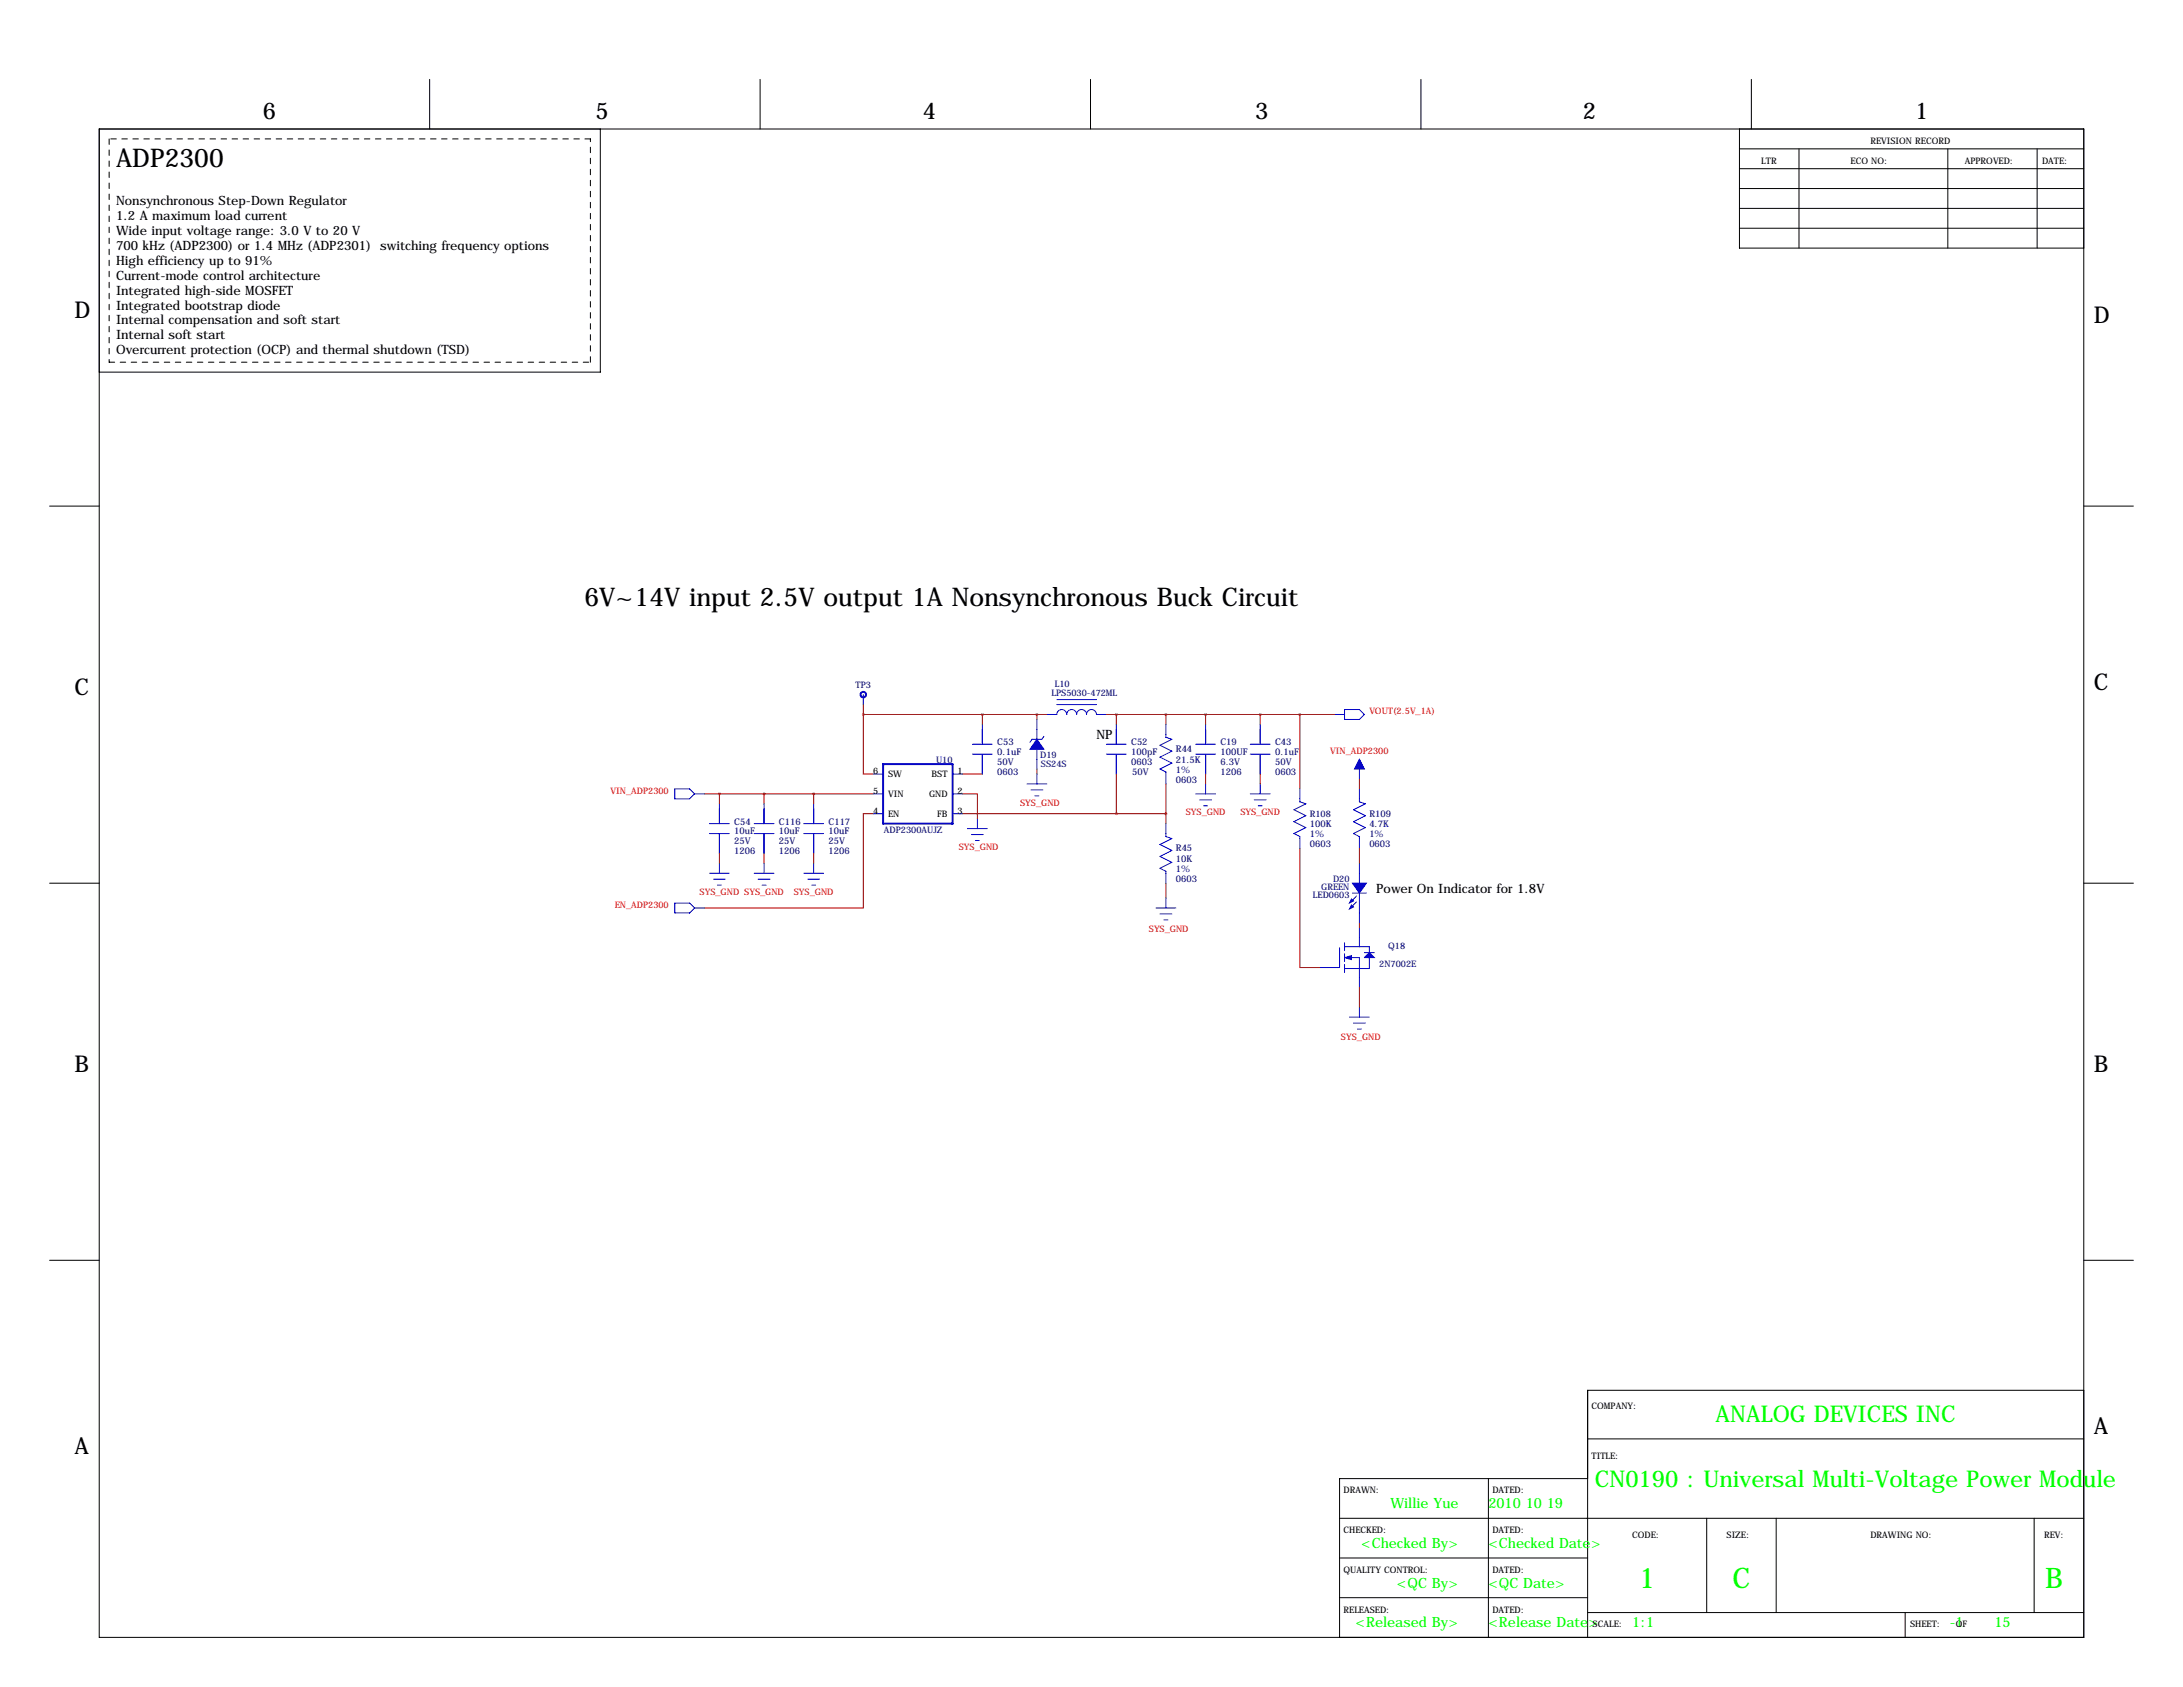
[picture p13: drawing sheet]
<svg xmlns="http://www.w3.org/2000/svg" width="559mm" height="432mm" viewBox="0 0 559 432" stroke-linecap="round" stroke-linejoin="round" font-family="sans-serif">
<defs><g id="words">
<g font-size="7.3" fill="#0f0">
<text x="419.6" y="406.4">1</text>
<text x="443.5" y="406.4">C</text>
<text x="523.5" y="406.4">B</text>
</g>
<g font-size="6.6">
<text x="29.7" y="42.7">ADP2300</text>
<text x="149.6" y="155.2">6V~14V input 2.5V output 1A Nonsynchronous Buck Circuit</text>
</g>
<g font-size="5.9">
<text x="67.3" y="30.5">6</text>
<text x="152.4" y="30.5">5</text>
<text x="236.2" y="30.5">4</text>
<text x="321.3" y="30.5">3</text>
<text x="405.1" y="30.5">2</text>
<text x="490.2" y="30.5">1</text>
<text x="19" y="81.3">D</text>
<text x="535.9" y="82.6">D</text>
<text x="19" y="177.8">C</text>
<text x="535.9" y="176.5">C</text>
<text x="19" y="274.3">B</text>
<text x="535.9" y="274.3">B</text>
<text x="535.9" y="367">A</text>
<text x="19" y="372.1">A</text>
</g>
<g font-size="5.9" fill="#0f0">
<text x="439.2" y="364">ANALOG DEVICES INC</text>
<text x="408.3" y="380.5">CN0190 : Universal Multi-Voltage Power Module</text>
</g>
<g font-size="3.6" fill="#0f0">
<text x="355.9" y="386.1">Willie Yue</text>
<text x="381" y="386.1">2010 10 19</text>
<text x="348.4" y="396.2">&lt;Checked By&gt;</text>
<text x="381" y="396.2">&lt;Checked Date&gt;</text>
<text x="357.6" y="406.4">&lt;QC By&gt;</text>
<text x="381" y="406.4">&lt;QC Date&gt;</text>
<text x="347" y="416.6">&lt;Released By&gt;</text>
<text x="381" y="416.6">&lt;Release Date&gt;</text>
<text x="417.8" y="416.6">1:1</text>
<text x="499.1" y="416.6">-1</text>
<text x="510.5" y="416.6">15</text>
</g>
<g font-size="3.3">
<text x="29.7" y="52.6">Nonsynchronous Step-Down Regulator</text>
<text x="29.7" y="56.4">1.2 A maximum load current</text>
<text x="29.7" y="60.2">Wide input voltage range: 3.0 V to 20 V</text>
<text x="29.7" y="64">700 kHz (ADP2300) or 1.4 MHz (ADP2301) switching frequency options</text>
<text x="29.7" y="67.8">High efficiency up to 91%</text>
<text x="29.7" y="71.6">Current-mode control architecture</text>
<text x="29.7" y="75.4">Integrated high-side MOSFET</text>
<text x="29.7" y="79.2">Integrated bootstrap diode</text>
<text x="29.7" y="83.1">Internal compensation and soft start</text>
<text x="29.7" y="86.9">Internal soft start</text>
<text x="29.7" y="90.7">Overcurrent protection (OCP) and thermal shutdown (TSD)</text>
<text x="280.7" y="189.2">NP</text>
<text x="352.3" y="228.6">Power On Indicator for 1.8V</text>
</g>
<g font-size="2.4" fill="#000080">
<text x="255.3" y="190.8">C53</text>
<text x="289.6" y="190.8">C52</text>
<text x="312.4" y="190.8">C19</text>
<text x="326.4" y="190.8">C43</text>
<text x="255.3" y="193.2">0.1uF</text>
<text x="255.3" y="195.7">50V</text>
<text x="289.6" y="193.2">100pF</text>
<text x="289.6" y="195.7">0603</text>
<text x="301" y="192.5">R44</text>
<text x="301" y="195.2">21.5K</text>
<text x="301" y="197.7">1%</text>
<text x="312.4" y="193.2">100UF</text>
<text x="312.4" y="195.7">6.3V</text>
<text x="326.4" y="193.2">0.1uF</text>
<text x="326.4" y="195.7">50V</text>
<text x="255.3" y="198.3">0603</text>
<text x="289.8" y="198.3">50V</text>
<text x="301" y="200.3">0603</text>
<text x="312.4" y="198.3">1206</text>
<text x="326.4" y="198.3">0603</text>
<text x="350.5" y="209">R109</text>
<text x="188" y="211.1">C54</text>
<text x="188" y="213.5">10uF</text>
<text x="199.4" y="211.1">C116</text>
<text x="199.4" y="213.5">10uF</text>
<text x="212.1" y="211.1">C117</text>
<text x="212.1" y="213.5">10uF</text>
<text x="335.3" y="211.7">100K</text>
<text x="335.3" y="214.3">1%</text>
<text x="350.5" y="211.7">4.7K</text>
<text x="350.5" y="214.3">1%</text>
<text x="188" y="216">25V</text>
<text x="188" y="218.6">1206</text>
<text x="199.4" y="216">25V</text>
<text x="199.4" y="218.6">1206</text>
<text x="212.1" y="216">25V</text>
<text x="212.1" y="218.6">1206</text>
<text x="301" y="217.9">R45</text>
<text x="301" y="220.6">10K</text>
<text x="335.3" y="216.8">0603</text>
<text x="350.5" y="216.8">0603</text>
<text x="301" y="223.1">1%</text>
<text x="301" y="225.7">0603</text>
</g>
<g font-size="2.3">
<text x="450.8" y="41.9">LTR</text>
<text x="473.7" y="41.9">ECO NO:</text>
<text x="478.8" y="36.8">REVISION RECORD</text>
<text x="502.9" y="41.9">APPROVED:</text>
<text x="522.7" y="41.9">DATE:</text>
<text x="223.5" y="203.2">5</text>
<text x="223.5" y="198.1">6</text>
<text x="227.3" y="198.9">SW</text>
<text x="238.5" y="198.9">BST</text>
<text x="245.1" y="198.1">1</text>
<text x="245.1" y="203.2">2</text>
<text x="223.5" y="208.3">4</text>
<text x="227.3" y="209.1">EN</text>
<text x="227.3" y="204">VIN</text>
<text x="237.8" y="204">GND</text>
<text x="239.9" y="209.1">FB</text>
<text x="245.1" y="208.3">3</text>
<text x="407.4" y="360.7">COMPANY:</text>
<text x="407.4" y="373.4">TITLE:</text>
<text x="343.9" y="382.3">DRAWN:</text>
<text x="382" y="382.3">DATED:</text>
<text x="343.9" y="392.4">CHECKED:</text>
<text x="382" y="392.4">DATED:</text>
<text x="417.8" y="393.7">CODE:</text>
<text x="442" y="393.7">SIZE:</text>
<text x="478.8" y="393.7">DRAWING NO:</text>
<text x="523.2" y="393.7">REV:</text>
<text x="343.9" y="402.6">QUALITY CONTROL:</text>
<text x="382" y="402.6">DATED:</text>
<text x="343.9" y="412.7">RELEASED:</text>
<text x="382" y="412.7">DATED:</text>
<text x="407.7" y="416.6">SCALE:</text>
<text x="488.9" y="416.6">SHEET:</text>
<text x="500.7" y="416.6">OF</text>
</g>
<g font-size="2.3" fill="#000080">
<text x="219" y="176">TP3</text>
<text x="269.1" y="178.1">LPS5030-472ML</text>
<text x="270" y="175.9">L10</text>
<text x="239.6" y="195.3">U10</text>
<text x="266.3" y="193.9">D19</text>
<text x="266.5" y="196.4">SS24S</text>
<text x="335.3" y="209">R108</text>
<text x="226.3" y="213.1">ADP2300AUJZ</text>
<text x="338.2" y="227.8">GREEN</text>
<text x="341.2" y="225.8">D20</text>
<text x="336.1" y="229.9">LED0603</text>
<text x="355.3" y="242.8">Q18</text>
<text x="353.1" y="247.4">2N7002E</text>
</g>
<g font-size="2.3" fill="#f00">
<text x="350.5" y="182.6">VOUT(2.5V_1A)</text>
<text x="340.5" y="193">VIN_ADP2300</text>
<text x="156.3" y="203.2">VIN_ADP2300</text>
<text x="261.1" y="206.2">SYS_GND</text>
<text x="303.5" y="208.6">SYS_GND</text>
<text x="317.5" y="208.6">SYS_GND</text>
<text x="245.4" y="217.6">SYS_GND</text>
<text x="157.4" y="232.4">EN_ADP2300</text>
<text x="179.1" y="229">SYS_GND SYS_GND</text>
<text x="203.2" y="229">SYS_GND</text>
<text x="294.1" y="238.5">SYS_GND</text>
<text x="343.3" y="266.2">SYS_GND</text>
</g>
</g></defs>
<g fill="none" stroke="#000" stroke-width=".26">
<path d="M25.4 33h508v386.1h-508zM110 20.3v12.7M153.7 33v62.2h-128.3M194.6 20.3v12.7M279.1 20.3v12.7M363.7 20.3v12.7M445.3 38.1h88.1M445.3 33v30.5h88.1M448.3 20.3v12.7M460.5 38.1v25.4M498.6 38.1v25.4M521.5 38.1v25.4"/>
<path d="M445.3 48.3h88.1M445.3 43.2h88.1M445.3 53.3h88.1M445.3 58.4h88.1M12.7 129.5h12.7M533.4 129.5h12.7M12.7 226.1h12.7M533.4 226.1h12.7M12.7 322.6h12.7M533.4 322.6h12.7M533.4 355.9h-127v63.2M381 378.5v40.6"/>
<path d="M406.4 368.3h127M406.4 378.5h-63.5v40.6M342.9 388.6h190.5M342.9 398.8h63.5M436.9 388.6v24.1M454.7 388.6v24.1M520.7 388.6v24.1M342.9 408.9h63.5M406.4 412.7h127M487.7 412.7v6.4"/>
</g>
<path d="M27.9 35.6v57.1M151.1 35.6h-123.2M27.9 92.7h123.2M151.1 92.7v-57.1" fill="none" stroke="#000" stroke-width=".26" stroke-dasharray="1.4 1.4"/>
<g fill="none" stroke="#00f" stroke-width=".51">
<path d="M226.1 195.6h17.7v15.2h-17.7z"/>
<circle cx="221" cy="177.8" r=".71"/>
</g>
<g fill="none" stroke="#00f" stroke-width=".26">
<path d="M221 177.8v2.5M270.5 179.1h10.2M223.5 198.1h2.6M243.8 198.1h2.6M248.9 190.5h5.1M248.9 193h5.1M251.5 185.4v5.1M251.5 193v5.1M265.4 184.1v5.1M265.4 191.8v5M265.4 198.1v2.6M267.2 188.5l-.5 .7h-2.5l-.5 .8"/>
<path d="M268 182.9h2.5a1.27 1.27 0 0 1 1.3-1.3 1.27 1.27 0 0 1 1.2 1.3 1.27 1.27 0 0 1 1.3-1.3 1.27 1.27 0 0 1 1.3 1.3 1.27 1.27 0 0 1 1.3-1.3 1.27 1.27 0 0 1 1.2 1.3 1.27 1.27 0 0 1 1.3-1.3 1.27 1.27 0 0 1 1.3 1.3h2.5M270.5 180.3h10.2M283.2 190.5h5.1M283.2 193h5.1M285.8 185.4v5.1M285.8 193v5.1M298.4 185.4v3.3l1.6 .5-3.1 1.6 3.1 1.5-3.1 1.5 3.1 1.5-3.1 1.5 1.5 .8v3.1M306.1 190.5h5M306.1 193h5M308.6 185.4v5.1M308.6 193v5.1M320 190.5h5.1"/>
<path d="M320 193h5.1M322.6 185.4v5.1M322.6 193v5.1M341.6 182.9h2.6M344.2 181.6h3.8l1.2 1.3-1.2 1.2h-3.8zM348 194.3v5.1M172.7 201.9h3.8l1.3 1.3-1.3 1.3h-3.8zM177.8 203.2h2.5M181.6 210.8h5.1M181.6 213.4h5.1M184.1 205.7v5.1M184.1 213.4v5"/>
<path d="M193 210.8h5.1M193 213.4h5.1M195.6 205.7v5.1M195.6 213.4v5M205.7 210.8h5.1M205.7 213.4h5.1M208.3 205.7v5.1M208.3 213.4v5M223.5 203.2h2.6M223.5 208.3h2.6M243.8 203.2h2.6M243.8 208.3h2.6"/>
<path d="M247.6 212.1h5.1M248.7 213.6h3M249.7 215.1h1M250.2 209.5v2.6M262.9 200.7h5.1M263.9 202.2h3.1M264.9 203.7h1M298.4 210.8v3.3l1.6 .5-3.1 1.6 3.1 1.5-3.1 1.5 3.1 1.5-3.1 1.5 1.5 .8v3.1M306.1 203.2h5M307.1 204.7h3M308.1 206.2h1M308.6 200.7v2.5"/>
<path d="M320 203.2h5.1M321.1 204.7h3M322.1 206.2h1M322.6 200.7v2.5M332.7 201.9v3.3l1.6 .5-3.1 1.6 3.1 1.5-3.1 1.5 3.1 1.5-3.1 1.6 1.5 .7v3.1M348 201.9v3.3l1.5 .5-3 1.6 3 1.5-3 1.5 3 1.5-3 1.6 1.5 .7v3.1M172.7 231.1h3.8l1.3 1.3-1.3 1.3h-3.8zM177.8 232.4h2.5M181.6 223.5h5.1M182.6 225h3.1M183.6 226.6h1.1M184.1 221v2.5"/>
<path d="M193 223.5h5.1M194.1 225h3M195.1 226.6h1M195.6 221v2.5M205.7 223.5h5.1M206.8 225h3M207.8 226.6h1M208.3 221v2.5M295.9 232.4h5.1M296.9 233.9h3.1M297.9 235.5h1.1M298.4 229.9v2.5"/>
<path d="M346.2 228.6h3.6M347.2 229.4l-1.5 1.5M347.2 230.9l-1.5 1.5M348 221v5.1M348 228.6v7.6M348 237.5v4.8M342.9 242.6v5h-5.1M344.2 241.3v2M344.2 244.1v2M344.2 246.9v2M344.2 242.3h6.3v1.5M345.4 245.1h2.6v7.6"/>
<path d="M348 257.8v2.5M349.2 243.8h2.6M350.5 245.1v2.8h-6.3M345.4 260.3h5.1M346.5 261.9h3M347.5 263.4h1"/>
</g>
<g fill="#00f" stroke="#00f" stroke-width=".26">
<path d="M350.5 243.8l1.3 1.3h-2.6z"/>
<path d="M344.2 245.1l1.7-.5v1z"/>
<path d="M346.2 226.1h3.6l-1.8 2.5z"/>
<path d="M345.9 231.6l.6 .6-1.1 .5z"/>
<path d="M345.9 230.1l.6 .5-1.1 .5z"/>
<path d="M265.4 189.2l1.8 2.6h-3.5z"/>
<path d="M348 194.3l1.2 2.5h-2.5z"/>
</g>
<g fill="none" stroke="#800000" stroke-width=".26">
<path d="M221 182.9v15.2h2.5M221 180.3v2.6M221 182.9h47M246.4 198.1h5.1M251.5 182.9v2.5M265.4 182.9v1.2M265.4 196.8v1.3M283.2 182.9h58.4M285.8 182.9v2.5M285.8 198.1v10.2M298.4 182.9v2.5M308.6 182.9v2.5"/>
<path d="M308.6 198.1v2.6M322.6 182.9v2.5M322.6 198.1v2.6M332.7 182.9v19M348 199.4v2.5M180.3 203.2h43.2M184.1 203.2v2.5M184.1 218.4v2.6M195.6 203.2v2.5M195.6 218.4v2.6M208.3 203.2v2.5M208.3 218.4v2.6"/>
<path d="M223.5 208.3h-2.5v24.1h-40.7M246.4 203.2h3.8v6.3M246.4 208.3h52M298.4 200.7v10.1M332.7 217.2v30.4h5.1M348 217.2v3.8M298.4 226.1v3.8M348 236.2v1.3M348 252.7v5.1"/>
</g>
<path d="M285.7 182.9a.05 .05 0 0 0 .1 0 .05 .05 0 0 0-.1 0zM298.4 182.9a.05 .05 0 0 0 .1 0 .05 .05 0 0 0-.1 0zM251.4 182.9a.05 .05 0 0 0 .1 0 .05 .05 0 0 0-.1 0zM298.4 208.3a.05 .05 0 0 0 .1 0 .05 .05 0 0 0-.1 0zM285.7 208.3a.05 .05 0 0 0 .1 0 .05 .05 0 0 0-.1 0zM184.1 203.2a.05 .05 0 0 0 .1 0 .05 .05 0 0 0-.1 0zM332.7 182.9a.05 .05 0 0 0 .1 0 .05 .05 0 0 0-.1 0zM265.4 182.9a.05 .05 0 0 0 .1 0 .05 .05 0 0 0-.1 0z" fill="#800000" stroke="#800000" stroke-width=".63"/>
<use href="#words"/>
</svg>
